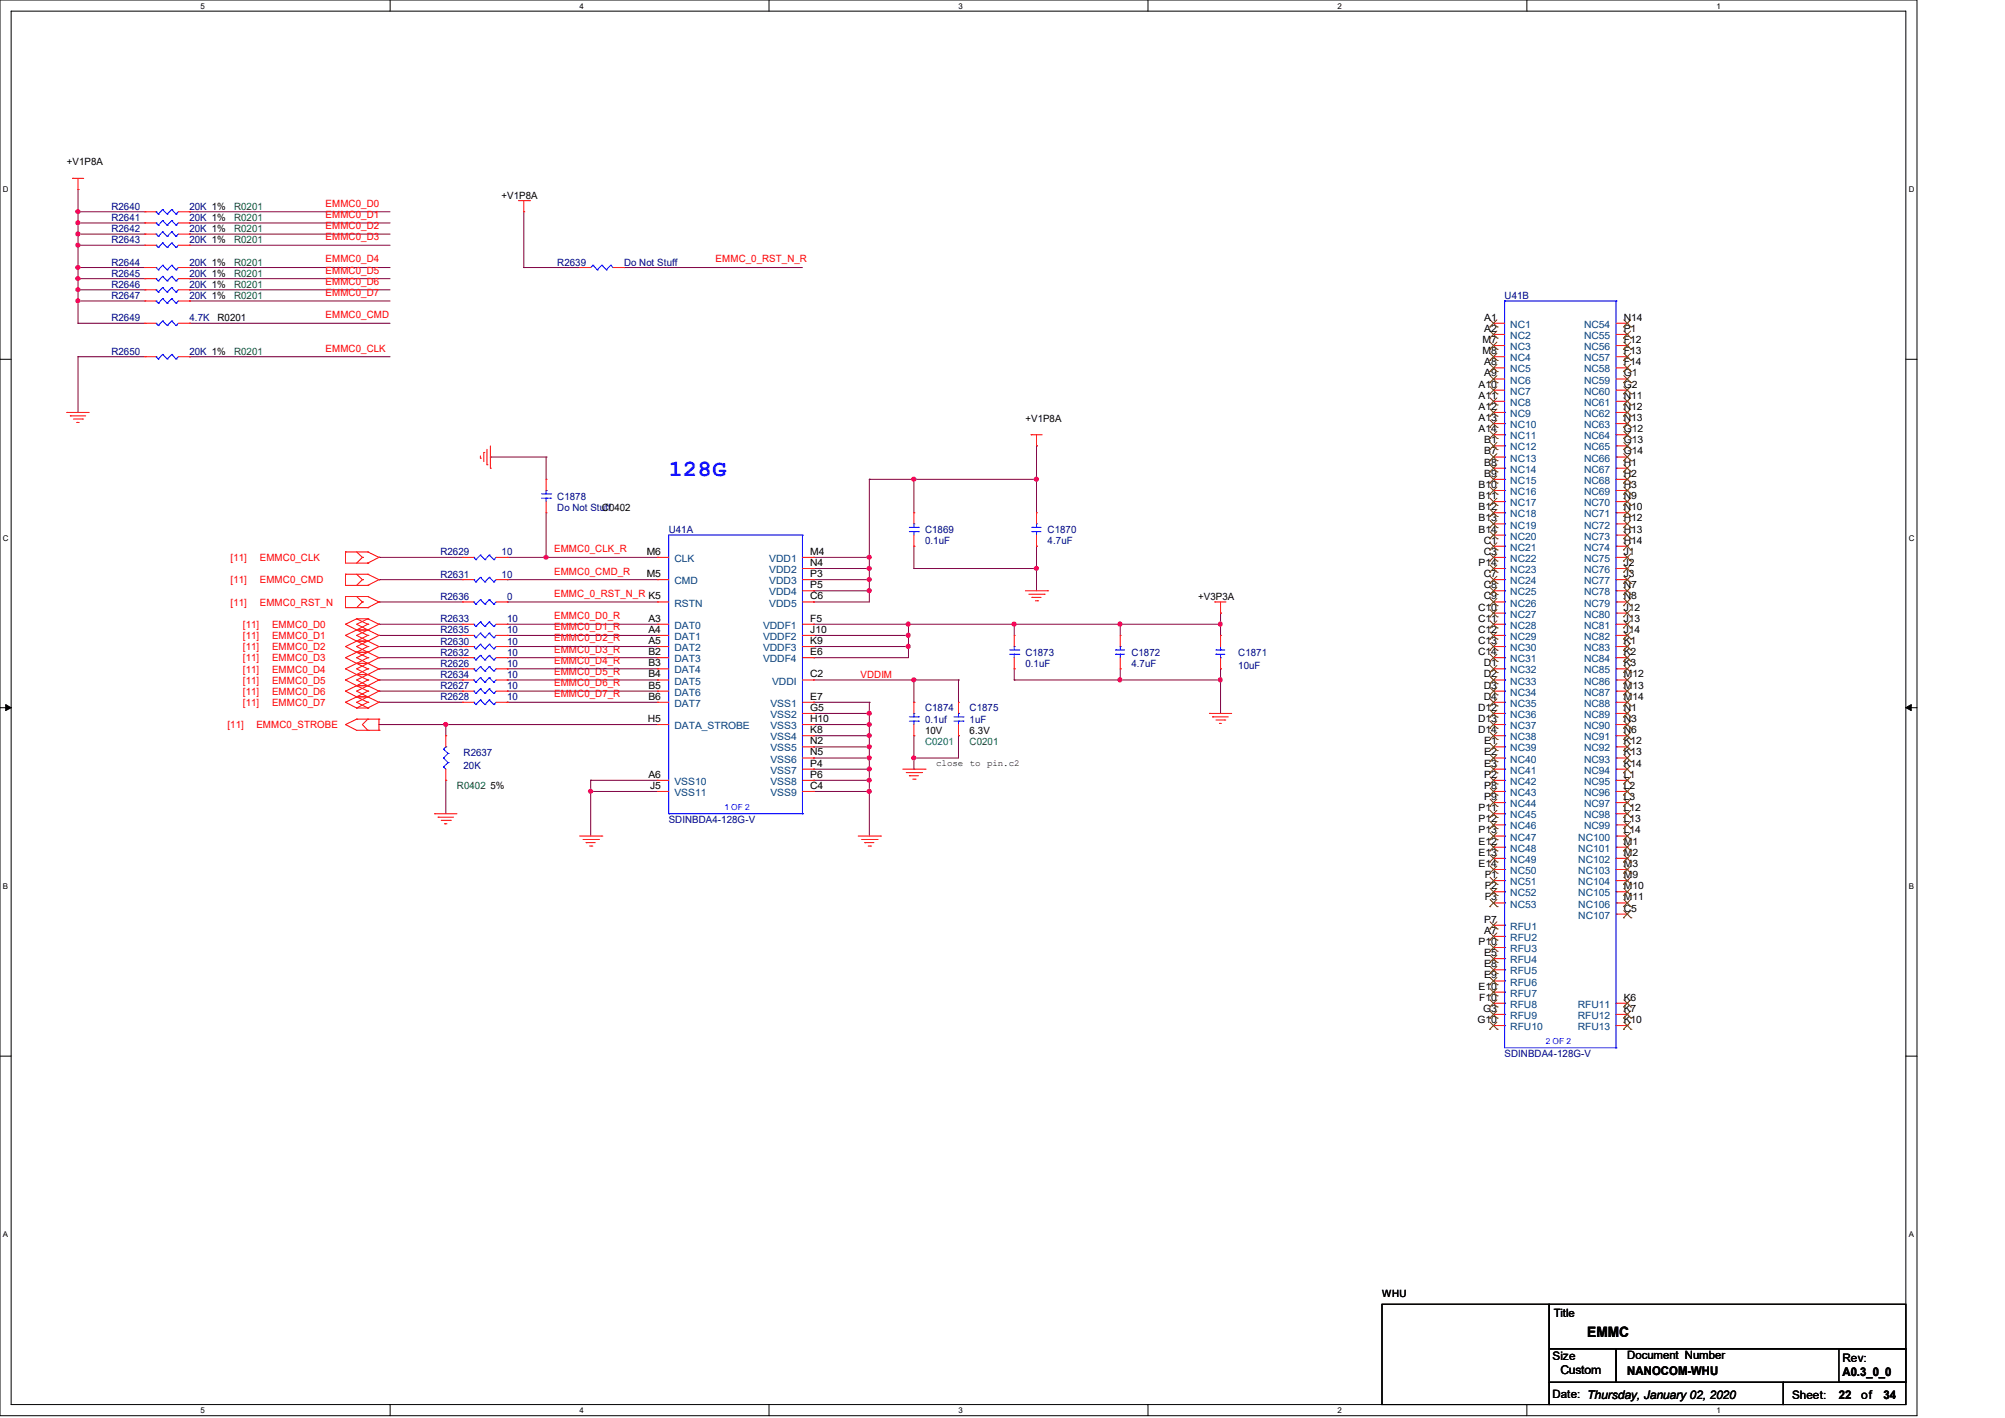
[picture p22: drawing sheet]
<svg xmlns="http://www.w3.org/2000/svg" width="297mm" height="210mm" viewBox="0 0 297 210" stroke-linecap="round" stroke-linejoin="round" font-family="sans-serif">
<defs><g id="words">
<text font-size="3.4" fill="#00f" x="99.1" y="70.5">128G</text>
<text font-size="2.1" x="235.1" y="197.9">EMMC</text>
<g font-size="1.8">
<text x="231.1" y="203.5">Custom</text>
<text x="241" y="203.6">NANOCOM-WHU</text>
<text x="272.9" y="203.8">A0.3_0_0</text>
<text x="272.4" y="207.2">22</text>
<text x="275.7" y="207.2">of</text>
<text x="279" y="207.2">34</text>
</g>
<g font-size="1.7">
<text x="230.2" y="195">Title</text>
<text x="230" y="201.4">Size</text>
<text x="241" y="201.3">Document Number</text>
<text x="272.9" y="201.7">Rev:</text>
<text x="230" y="207.1">Date: Thursday, January 02, 2020</text>
<text x="265.5" y="207.2">Sheet:</text>
</g>
<g font-size="1.5">
<text x="9.9" y="24.5">+V1P8A</text>
<text x="74.3" y="29.4">+V1P8A</text>
<text x="32.2" y="47.6">R0201</text>
<text x="219.9" y="47.5">A1</text>
<text x="240.5" y="47.5">N14</text>
<text x="219.6" y="52.5">M8</text>
<text x="219.6" y="50.8">M7</text>
<text x="219.9" y="49.1">A2</text>
<text x="240.5" y="52.5">F13</text>
<text x="240.5" y="50.8">F12</text>
<text x="240.5" y="49.1">P1</text>
<text x="219" y="59.1">A11</text>
<text x="219" y="57.4">A10</text>
<text x="219.9" y="55.8">A9</text>
<text x="219.9" y="54.1">A8</text>
<text x="240.5" y="59.1">N11</text>
<text x="240.5" y="57.4">G2</text>
<text x="240.5" y="55.8">G1</text>
<text x="240.5" y="54.1">F14</text>
<text x="151.9" y="62.4">+V1P8A</text>
<text x="219" y="64">A14</text>
<text x="219" y="62.4">A13</text>
<text x="219" y="60.7">A12</text>
<text x="219.9" y="65.7">B1</text>
<text x="240.5" y="65.7">G13</text>
<text x="240.5" y="64">G12</text>
<text x="240.5" y="62.4">N13</text>
<text x="240.5" y="60.7">N12</text>
<text x="219.9" y="70.6">B9</text>
<text x="219.9" y="69">B8</text>
<text x="219.9" y="67.3">B7</text>
<text x="240.5" y="70.6">H2</text>
<text x="240.5" y="69">H1</text>
<text x="240.5" y="67.3">G14</text>
<text x="89.2" y="75.7">C0402</text>
<text x="219" y="77.2">B13</text>
<text x="219" y="75.6">B12</text>
<text x="219" y="73.9">B11</text>
<text x="219" y="72.3">B10</text>
<text x="240.5" y="77.2">H12</text>
<text x="240.5" y="75.6">N10</text>
<text x="240.5" y="73.9">N9</text>
<text x="240.5" y="72.3">H3</text>
<text x="95.8" y="82.2">M6</text>
<text x="120" y="83.8">N4</text>
<text x="120" y="82.2">M4</text>
<text x="219" y="83.8">P14</text>
<text x="219" y="78.9">B14</text>
<text x="219.8" y="82.2">C3</text>
<text x="219.8" y="80.5">C1</text>
<text x="240.5" y="83.8">J2</text>
<text x="240.5" y="82.2">J1</text>
<text x="240.5" y="80.5">H14</text>
<text x="240.5" y="78.9">H13</text>
<text x="95.8" y="85.5">M5</text>
<text x="96.1" y="88.8">K5</text>
<text x="120" y="88.8">C6</text>
<text x="120" y="87.1">P5</text>
<text x="120" y="85.5">P3</text>
<text x="177.5" y="88.9">+V3P3A</text>
<text x="219.8" y="88.8">C9</text>
<text x="219.8" y="87.1">C8</text>
<text x="219.8" y="85.5">C7</text>
<text x="240.5" y="88.8">N8</text>
<text x="240.5" y="87.1">N7</text>
<text x="240.5" y="85.5">J3</text>
<text x="96.1" y="95.4">A5</text>
<text x="96.1" y="93.7">A4</text>
<text x="96.1" y="92.1">A3</text>
<text x="120" y="95.4">K9</text>
<text x="120" y="93.7">J10</text>
<text x="120" y="92.1">F5</text>
<text x="218.9" y="95.4">C13</text>
<text x="218.9" y="93.7">C12</text>
<text x="218.9" y="92.1">C11</text>
<text x="218.9" y="90.4">C10</text>
<text x="240.5" y="95.4">K1</text>
<text x="240.5" y="93.7">J14</text>
<text x="240.5" y="92.1">J13</text>
<text x="240.5" y="90.4">J12</text>
<text x="96.1" y="102">B5</text>
<text x="96.1" y="100.3">B4</text>
<text x="96.1" y="98.7">B3</text>
<text x="96.1" y="97">B2</text>
<text x="120" y="100.3">C2</text>
<text x="120" y="97">E6</text>
<text x="218.9" y="97">C14</text>
<text x="219.8" y="102">D3</text>
<text x="219.8" y="100.3">D2</text>
<text x="219.8" y="98.7">D1</text>
<text x="240.5" y="102">M13</text>
<text x="240.5" y="100.3">M12</text>
<text x="240.5" y="98.7">K3</text>
<text x="240.5" y="97">K2</text>
<text x="96" y="106.9">H5</text>
<text x="96.1" y="103.6">B6</text>
<text x="120" y="106.9">H10</text>
<text x="120" y="105.3">G5</text>
<text x="120" y="103.6">E7</text>
<text x="218.9" y="106.9">D13</text>
<text x="218.9" y="105.3">D12</text>
<text x="219.8" y="103.6">D4</text>
<text x="240.5" y="106.9">N3</text>
<text x="240.5" y="105.3">N1</text>
<text x="240.5" y="103.6">M14</text>
<text x="120" y="113.5">P4</text>
<text x="120" y="111.9">N5</text>
<text x="120" y="110.2">N2</text>
<text x="120" y="108.6">K8</text>
<text x="137" y="108.7">10V</text>
<text x="143.6" y="108.7">6.3V</text>
<text x="218.9" y="108.6">D14</text>
<text x="219.9" y="113.5">E3</text>
<text x="219.9" y="111.9">E2</text>
<text x="219.9" y="110.2">E1</text>
<text x="240.5" y="113.5">K14</text>
<text x="240.5" y="111.9">K13</text>
<text x="240.5" y="110.2">K12</text>
<text x="240.5" y="108.6">N6</text>
<text x="72.6" y="116.9">5%</text>
<text x="96.1" y="115.2">A6</text>
<text x="96.3" y="116.8">J5</text>
<text x="120" y="116.8">C4</text>
<text x="120" y="115.2">P6</text>
<text x="219.9" y="118.5">P9</text>
<text x="219.9" y="116.8">P8</text>
<text x="219.9" y="115.2">P2</text>
<text x="240.5" y="118.5">L3</text>
<text x="240.5" y="116.8">L2</text>
<text x="240.5" y="115.2">L1</text>
<text x="219" y="125.1">E12</text>
<text x="219" y="123.4">P13</text>
<text x="219" y="121.8">P12</text>
<text x="219" y="120.1">P11</text>
<text x="240.5" y="125.1">M1</text>
<text x="240.5" y="123.4">L14</text>
<text x="240.5" y="121.8">L13</text>
<text x="240.5" y="120.1">L12</text>
<text x="219" y="128.4">E14</text>
<text x="219" y="126.7">E13</text>
<text x="220" y="131.7">F2</text>
<text x="220" y="130">F1</text>
<text x="240.5" y="131.7">M10</text>
<text x="240.5" y="130">M9</text>
<text x="240.5" y="128.4">M3</text>
<text x="240.5" y="126.7">M2</text>
<text x="219.9" y="136.7">P7</text>
<text x="220" y="133.4">F3</text>
<text x="240.5" y="135">C5</text>
<text x="240.5" y="133.4">M11</text>
<text x="219" y="140">P10</text>
<text x="219.9" y="143.3">E8</text>
<text x="219.9" y="141.6">E5</text>
<text x="219.9" y="138.3">A7</text>
<text x="219" y="146.6">E10</text>
<text x="219.1" y="148.2">F10</text>
<text x="219.7" y="149.9">G3</text>
<text x="219.9" y="144.9">E9</text>
<text x="240.5" y="149.9">K7</text>
<text x="240.5" y="148.2">K6</text>
<text x="218.9" y="151.5">G10</text>
<text x="240.5" y="151.5">K10</text>
<text x="204.7" y="192.1">WHU</text>
</g>
<g font-size="1.5" fill="#000080">
<text x="16.5" y="32.7">R2641</text>
<text x="16.5" y="31.1">R2640</text>
<text x="16.5" y="34.4">R2642</text>
<text x="28.1" y="32.7">20K 1%</text>
<text x="28.1" y="31.1">20K 1%</text>
<text x="28.1" y="34.4">20K 1%</text>
<text x="16.5" y="36">R2643</text>
<text x="16.5" y="39.3">R2644</text>
<text x="16.5" y="41">R2645</text>
<text x="28.1" y="36">20K 1%</text>
<text x="28.1" y="39.3">20K 1%</text>
<text x="28.1" y="41">20K 1%</text>
<text x="82.6" y="39.3">R2639</text>
<text x="92.5" y="39.3">Do Not Stuff</text>
<text x="16.5" y="42.6">R2646</text>
<text x="16.5" y="47.6">R2649</text>
<text x="16.5" y="44.3">R2647</text>
<text x="28.1" y="42.6">20K 1%</text>
<text x="28.1" y="47.6">4.7K</text>
<text x="28.1" y="44.3">20K 1%</text>
<text x="222.9" y="44.3">U41B</text>
<text x="16.5" y="52.5">R2650</text>
<text x="28.1" y="52.5">20K 1%</text>
<text x="82.6" y="74">C1878</text>
<text x="82.6" y="75.7">Do Not Stuff</text>
<text x="65.2" y="82.3">R2629</text>
<text x="74.3" y="82.3">10</text>
<text x="99.1" y="79">U41A</text>
<text x="137" y="79">C1869</text>
<text x="137" y="80.6">0.1uF</text>
<text x="155.2" y="79">C1870</text>
<text x="155.2" y="80.6">4.7uF</text>
<text x="65.2" y="85.6">R2631</text>
<text x="65.2" y="88.9">R2636</text>
<text x="74.3" y="85.6">10</text>
<text x="75.1" y="88.9">0</text>
<text x="65.2" y="92.2">R2633</text>
<text x="65.2" y="95.5">R2630</text>
<text x="65.2" y="93.8">R2635</text>
<text x="75.1" y="92.2">10</text>
<text x="75.1" y="95.5">10</text>
<text x="75.1" y="93.8">10</text>
<text x="65.2" y="100.4">R2634</text>
<text x="65.2" y="97.1">R2632</text>
<text x="65.2" y="98.8">R2626</text>
<text x="75.1" y="100.4">10</text>
<text x="75.1" y="97.1">10</text>
<text x="75.1" y="98.8">10</text>
<text x="151.9" y="97.1">C1873</text>
<text x="151.9" y="98.8">0.1uF</text>
<text x="167.6" y="97.1">C1872</text>
<text x="167.6" y="98.8">4.7uF</text>
<text x="183.4" y="97.1">C1871</text>
<text x="183.4" y="99.1">10uF</text>
<text x="65.2" y="102.1">R2627</text>
<text x="65.2" y="103.7">R2628</text>
<text x="75.1" y="102.1">10</text>
<text x="75.1" y="103.7">10</text>
<text x="137" y="105.4">C1874</text>
<text x="137" y="107">0.1uf</text>
<text x="143.6" y="105.4">C1875</text>
<text x="143.6" y="107">1uF</text>
<text x="68.7" y="112">R2637</text>
<text x="68.7" y="114">20K</text>
<text x="99.1" y="121.9">SDINBDA4-128G-V</text>
<text x="222.9" y="156.6">SDINBDA4-128G-V</text>
</g>
<g font-size="1.5" fill="#008000">
<text x="34.7" y="32.7">R0201</text>
<text x="34.7" y="31.1">R0201</text>
<text x="34.7" y="34.4">R0201</text>
<text x="34.7" y="36">R0201</text>
<text x="34.7" y="39.3">R0201</text>
<text x="34.7" y="41">R0201</text>
<text x="34.7" y="42.6">R0201</text>
<text x="34.7" y="44.3">R0201</text>
<text x="34.7" y="52.5">R0201</text>
<text x="143.6" y="110.3">C0201</text>
<text x="67.7" y="116.9">R0402</text>
</g>
<g font-size="1.5" fill="#f00">
<text x="48.2" y="30.6">EMMC0_D0</text>
<text x="48.2" y="32.3">EMMC0_D1</text>
<text x="48.2" y="33.9">EMMC0_D2</text>
<text x="48.2" y="35.6">EMMC0_D3</text>
<text x="48.2" y="38.9">EMMC0_D4</text>
<text x="48.2" y="40.5">EMMC0_D5</text>
<text x="106" y="38.9">EMMC_0_RST_N_R</text>
<text x="48.2" y="42.2">EMMC0_D6</text>
<text x="48.2" y="43.8">EMMC0_D7</text>
<text x="48.2" y="47.1">EMMC0_CMD</text>
<text x="48.2" y="52.1">EMMC0_CLK</text>
<text x="34.2" y="83.1">[11]</text>
<text x="38.5" y="83.1">EMMC0_CLK</text>
<text x="82.1" y="81.8">EMMC0_CLK_R</text>
<text x="34.2" y="86.4">[11]</text>
<text x="34.2" y="89.7">[11]</text>
<text x="38.5" y="86.4">EMMC0_CMD</text>
<text x="38.5" y="89.7">EMMC0_RST_N</text>
<text x="82.1" y="85.1">EMMC0_CMD_R</text>
<text x="82.1" y="88.4">EMMC_0_RST_N_R</text>
<text x="36" y="93">[11]</text>
<text x="36" y="94.7">[11]</text>
<text x="40.3" y="93">EMMC0_D0</text>
<text x="40.3" y="94.7">EMMC0_D1</text>
<text x="82.1" y="91.7">EMMC0_D0_R</text>
<text x="82.1" y="93.3">EMMC0_D1_R</text>
<text x="82.1" y="95">EMMC0_D2_R</text>
<text x="36" y="96.3">[11]</text>
<text x="36" y="98">[11]</text>
<text x="36" y="101.3">[11]</text>
<text x="36" y="99.6">[11]</text>
<text x="40.3" y="96.3">EMMC0_D2</text>
<text x="40.3" y="98">EMMC0_D3</text>
<text x="40.3" y="101.3">EMMC0_D5</text>
<text x="40.3" y="99.6">EMMC0_D4</text>
<text x="82.1" y="99.9">EMMC0_D5_R</text>
<text x="82.1" y="96.6">EMMC0_D3_R</text>
<text x="82.1" y="101.6">EMMC0_D6_R</text>
<text x="82.1" y="98.3">EMMC0_D4_R</text>
<text x="127.5" y="100.4">VDDIM</text>
<text x="33.7" y="107.9">[11]</text>
<text x="36" y="102.9">[11]</text>
<text x="36" y="104.6">[11]</text>
<text x="38" y="107.9">EMMC0_STROBE</text>
<text x="40.3" y="102.9">EMMC0_D6</text>
<text x="40.3" y="104.6">EMMC0_D7</text>
<text x="82.1" y="103.3">EMMC0_D7_R</text>
</g>
<g font-size="1.5" fill="#004080">
<text x="223.7" y="53.5">NC4</text>
<text x="223.7" y="51.9">NC3</text>
<text x="223.7" y="50.2">NC2</text>
<text x="223.7" y="48.6">NC1</text>
<text x="234.7" y="53.5">NC57</text>
<text x="234.7" y="51.9">NC56</text>
<text x="234.7" y="50.2">NC55</text>
<text x="234.7" y="48.6">NC54</text>
<text x="223.7" y="58.5">NC7</text>
<text x="223.7" y="56.8">NC6</text>
<text x="223.7" y="55.2">NC5</text>
<text x="234.7" y="58.5">NC60</text>
<text x="234.7" y="56.8">NC59</text>
<text x="234.7" y="55.2">NC58</text>
<text x="223.7" y="65.1">NC11</text>
<text x="223.7" y="63.4">NC10</text>
<text x="223.7" y="61.8">NC9</text>
<text x="223.7" y="60.1">NC8</text>
<text x="234.7" y="65.1">NC64</text>
<text x="234.7" y="63.4">NC63</text>
<text x="234.7" y="61.8">NC62</text>
<text x="234.7" y="60.1">NC61</text>
<text x="223.7" y="71.7">NC15</text>
<text x="223.7" y="70">NC14</text>
<text x="223.7" y="68.4">NC13</text>
<text x="223.7" y="66.7">NC12</text>
<text x="234.7" y="71.7">NC68</text>
<text x="234.7" y="70">NC67</text>
<text x="234.7" y="68.4">NC66</text>
<text x="234.7" y="66.7">NC65</text>
<text x="223.7" y="76.6">NC18</text>
<text x="223.7" y="75">NC17</text>
<text x="223.7" y="73.3">NC16</text>
<text x="234.7" y="76.6">NC71</text>
<text x="234.7" y="75">NC70</text>
<text x="234.7" y="73.3">NC69</text>
<text x="99.9" y="83.2">CLK</text>
<text x="114" y="83.2">VDD1</text>
<text x="223.7" y="83.2">NC22</text>
<text x="223.7" y="81.6">NC21</text>
<text x="223.7" y="79.9">NC20</text>
<text x="223.7" y="78.3">NC19</text>
<text x="234.7" y="83.2">NC75</text>
<text x="234.7" y="81.6">NC74</text>
<text x="234.7" y="79.9">NC73</text>
<text x="234.7" y="78.3">NC72</text>
<text x="99.9" y="89.8">RSTN</text>
<text x="99.9" y="86.5">CMD</text>
<text x="114" y="89.8">VDD5</text>
<text x="114" y="88.2">VDD4</text>
<text x="114" y="86.5">VDD3</text>
<text x="114" y="84.9">VDD2</text>
<text x="223.7" y="89.8">NC26</text>
<text x="223.7" y="88.2">NC25</text>
<text x="223.7" y="86.5">NC24</text>
<text x="223.7" y="84.9">NC23</text>
<text x="234.7" y="89.8">NC79</text>
<text x="234.7" y="88.2">NC78</text>
<text x="234.7" y="86.5">NC77</text>
<text x="234.7" y="84.9">NC76</text>
<text x="99.9" y="94.8">DAT1</text>
<text x="99.9" y="93.1">DAT0</text>
<text x="113" y="94.8">VDDF2</text>
<text x="113" y="93.1">VDDF1</text>
<text x="223.7" y="94.8">NC29</text>
<text x="223.7" y="93.1">NC28</text>
<text x="223.7" y="91.5">NC27</text>
<text x="234.7" y="94.8">NC82</text>
<text x="234.7" y="93.1">NC81</text>
<text x="234.7" y="91.5">NC80</text>
<text x="99.9" y="101.4">DAT5</text>
<text x="99.9" y="99.7">DAT4</text>
<text x="99.9" y="98.1">DAT3</text>
<text x="99.9" y="96.4">DAT2</text>
<text x="113" y="98.1">VDDF4</text>
<text x="113" y="96.4">VDDF3</text>
<text x="114.4" y="101.4">VDDI</text>
<text x="223.7" y="101.4">NC33</text>
<text x="223.7" y="99.7">NC32</text>
<text x="223.7" y="98.1">NC31</text>
<text x="223.7" y="96.4">NC30</text>
<text x="234.7" y="101.4">NC86</text>
<text x="234.7" y="99.7">NC85</text>
<text x="234.7" y="98.1">NC84</text>
<text x="234.7" y="96.4">NC83</text>
<text x="99.9" y="108">DATA_STROBE</text>
<text x="99.9" y="104.7">DAT7</text>
<text x="99.9" y="103">DAT6</text>
<text x="114.1" y="108">VSS3</text>
<text x="114.1" y="106.3">VSS2</text>
<text x="114.1" y="104.7">VSS1</text>
<text x="223.7" y="108">NC37</text>
<text x="223.7" y="106.3">NC36</text>
<text x="223.7" y="104.7">NC35</text>
<text x="223.7" y="103">NC34</text>
<text x="234.7" y="108">NC90</text>
<text x="234.7" y="106.3">NC89</text>
<text x="234.7" y="104.7">NC88</text>
<text x="234.7" y="103">NC87</text>
<text x="114.1" y="112.9">VSS6</text>
<text x="114.1" y="111.3">VSS5</text>
<text x="114.1" y="109.6">VSS4</text>
<text x="223.7" y="112.9">NC40</text>
<text x="223.7" y="111.3">NC39</text>
<text x="223.7" y="109.6">NC38</text>
<text x="234.7" y="112.9">NC93</text>
<text x="234.7" y="111.3">NC92</text>
<text x="234.7" y="109.6">NC91</text>
<text x="99.9" y="117.9">VSS11</text>
<text x="99.9" y="116.2">VSS10</text>
<text x="114.1" y="117.9">VSS9</text>
<text x="114.1" y="116.2">VSS8</text>
<text x="114.1" y="114.6">VSS7</text>
<text x="223.7" y="119.6">NC44</text>
<text x="223.7" y="117.9">NC43</text>
<text x="223.7" y="116.2">NC42</text>
<text x="223.7" y="114.6">NC41</text>
<text x="234.7" y="119.6">NC97</text>
<text x="234.7" y="117.9">NC96</text>
<text x="234.7" y="116.2">NC95</text>
<text x="234.7" y="114.6">NC94</text>
<text x="223.7" y="124.5">NC47</text>
<text x="223.7" y="122.9">NC46</text>
<text x="223.7" y="121.2">NC45</text>
<text x="233.8" y="124.5">NC100</text>
<text x="234.7" y="122.9">NC99</text>
<text x="234.7" y="121.2">NC98</text>
<text x="223.7" y="131.1">NC51</text>
<text x="223.7" y="129.5">NC50</text>
<text x="223.7" y="127.8">NC49</text>
<text x="223.7" y="126.2">NC48</text>
<text x="233.8" y="131.1">NC104</text>
<text x="233.8" y="129.5">NC103</text>
<text x="233.8" y="127.8">NC102</text>
<text x="233.8" y="126.2">NC101</text>
<text x="223.7" y="137.7">RFU1</text>
<text x="223.7" y="134.4">NC53</text>
<text x="223.7" y="132.8">NC52</text>
<text x="233.8" y="136.1">NC107</text>
<text x="233.8" y="134.4">NC106</text>
<text x="233.8" y="132.8">NC105</text>
<text x="223.7" y="142.7">RFU4</text>
<text x="223.7" y="141">RFU3</text>
<text x="223.7" y="139.4">RFU2</text>
<text x="223.7" y="149.3">RFU8</text>
<text x="223.7" y="147.6">RFU7</text>
<text x="223.7" y="146">RFU6</text>
<text x="223.7" y="144.3">RFU5</text>
<text x="233.7" y="149.3">RFU11</text>
<text x="223.7" y="152.6">RFU10</text>
<text x="223.7" y="150.9">RFU9</text>
<text x="233.7" y="152.6">RFU13</text>
<text x="233.7" y="150.9">RFU12</text>
</g>
<text font-size="1.5" fill="#008040" x="137" y="110.3">C0201</text>
<g font-size="1.4">
<text x="138.7" y="113.4">close to</text>
<text x="146.2" y="113.4">pin.c2</text>
</g>
<g font-size="1.2">
<text x="29.7" y="1.3">5</text>
<text x="85.9" y="1.3">4</text>
<text x="142" y="1.3">3</text>
<text x="198.1" y="1.3">2</text>
<text x="254.3" y="1.3">1</text>
<text x=".4" y="28.5">D</text>
<text x="282.7" y="28.5">D</text>
<text x=".4" y="80.1">C</text>
<text x="282.7" y="80.1">C</text>
<text x=".4" y="131.7">B</text>
<text x="282.7" y="131.7">B</text>
<text x=".4" y="183.3">A</text>
<text x="282.7" y="183.3">A</text>
<text x="29.7" y="209.3">5</text>
<text x="85.9" y="209.3">4</text>
<text x="142" y="209.3">3</text>
<text x="198.1" y="209.3">2</text>
<text x="254.3" y="209.3">1</text>
</g>
<g font-size="1.2" fill="#00f">
<text x="107.3" y="120">1 OF 2</text>
<text x="229" y="154.7">2 OF 2</text>
</g>
</g></defs>
<path d="M0 0h284v209.7h-284zM1.7 1.7h280.6v206.3h-280.6z" fill="none" stroke="#000" stroke-width=".15"/>
<g fill="#fff">
<path d="M29.7 .2h.6v1.3h-.6z"/>
<path d="M29.7 208.2h.6v1.3h-.6z"/>
</g>
<path d="M57.8 0v1.7M57.8 208v1.7" fill="none" stroke="#000" stroke-width=".15"/>
<g fill="#fff">
<path d="M85.9 .2h.5v1.3h-.5z"/>
<path d="M85.9 208.2h.5v1.3h-.5z"/>
</g>
<path d="M113.9 0v1.7M113.9 208v1.7" fill="none" stroke="#000" stroke-width=".15"/>
<g fill="#fff">
<path d="M142 .2h.6v1.3h-.6z"/>
<path d="M142 208.2h.6v1.3h-.6z"/>
</g>
<path d="M170.1 0v1.7M170.1 208v1.7" fill="none" stroke="#000" stroke-width=".15"/>
<g fill="#fff">
<path d="M198.1 .2h.6v1.3h-.6z"/>
<path d="M198.1 208.2h.6v1.3h-.6z"/>
</g>
<path d="M226.2 0v1.7M226.2 208v1.7" fill="none" stroke="#000" stroke-width=".15"/>
<g fill="#fff">
<path d="M254.3 .2h.5v1.3h-.5z"/>
<path d="M254.3 208.2h.5v1.3h-.5z"/>
<path d="M.4 27.4h.8v1.3h-.8z"/>
<path d="M282.7 27.4h.8v1.3h-.8z"/>
<path d="M.4 79h.8v1.3h-.8z"/>
<path d="M282.7 79h.8v1.3h-.8z"/>
</g>
<path d="M0 53.2h1.7M282.3 53.2h1.7" fill="none" stroke="#000" stroke-width=".15"/>
<g fill="#fff">
<path d="M.4 130.6h.7v1.3h-.7z"/>
<path d="M282.7 130.6h.8v1.3h-.8z"/>
</g>
<path d="M0 104.8h1.7M282.3 104.8h1.7" fill="none" stroke="#000" stroke-width=".15"/>
<path d="M.8 104.4l.9 .4-.9 .4zM282.3 104.8l.8-.4v.8z" fill="#000" stroke="#000" stroke-width=".15"/>
<g fill="#fff">
<path d="M.4 182.2h.7v1.3h-.7z"/>
<path d="M282.7 182.2h.8v1.3h-.8z"/>
</g>
<path d="M0 156.4h1.7M282.3 156.4h1.7M204.7 193.2h24.8v14.8h-24.8zM229.5 199.8h9.9v4.9h-9.9zM229.5 193.2h52.8v6.6h-52.8zM239.4 199.8h42.9v4.9h-42.9zM272.4 199.8h9.9v4.9h-9.9zM229.5 204.7h34.7v3.3h-34.7zM264.2 204.7h18.1v3.3h-18.1z" fill="none" stroke="#000" stroke-width=".15"/>
<g fill="none" stroke="#800040" stroke-width=".15">
<path d="M11.6 28.1h.1M11.6 31.4h.1M11.6 33h.1M11.6 34.7h.1M11.6 36.3h.1M11.6 39.6h.1M11.6 39.6h9.9M11.6 28.1v19.8M11.6 31.4h9.9M11.6 33h9.9M11.6 34.7h9.9M11.6 36.3h9.9"/>
<path d="M28.1 31.4h.1M28.1 33h.1M28.1 34.7h.1M28.1 36.3h.1M28.1 39.6h.1M28.1 39.6h29.7M28.1 31.4h29.7M28.1 33h29.7M28.1 34.7h29.7M28.1 36.3h29.7M77.6 39.6h.1M77.6 39.6h8.3"/>
<path d="M77.6 31.4v8.2M92.5 39.6h.1M92.5 39.6h26.4M11.6 41.3h.1M11.6 42.9h.1M11.6 44.6h.1M11.6 47.9h.1M11.6 52.8h.1M11.6 52.8v8.3M11.6 41.3h9.9M11.6 42.9h9.9M11.6 44.6h9.9"/>
<path d="M11.6 47.9h9.9M11.6 52.8h9.9M28.1 41.3h.1M28.1 42.9h.1M28.1 44.6h.1M28.1 47.9h.1M28.1 52.8h.1M28.1 41.3h29.7M28.1 42.9h29.7M28.1 44.6h29.7M28.1 47.9h29.7M28.1 52.8h29.7"/>
<path d="M11.6 61.1h.1M72.6 67.7h.1M72.6 67.7h8.3M80.9 67.7h.1M80.9 67.7v3.3M80.9 75.9v6.6M128.8 71h.1M128.8 71v18.2h-8.3M128.8 71h24.7M135.4 71h.1M135.4 71v4.9M153.5 66h.1"/>
<path d="M153.5 71h.1M153.5 66v9.9M56.1 95.8h.1M56.1 97.4h.1M56.1 92.5h.1M56.1 99.1h.1M56.1 85.9h.1M56.1 82.5h.1M56.1 94.1h.1M56.1 89.2h.1M56.1 95.8h12.4M56.1 97.4h12.4"/>
<path d="M56.1 92.5h12.4M56.1 99.1h12.4M56.1 94.1h12.4M56.1 85.9h12.4M56.1 82.5h12.4M56.1 89.2h12.4M75.1 92.5h.1M75.1 94.1h.1M75.1 97.4h.1M75.1 95.8h.1M75.1 99.1h.1M75.1 85.9h.1"/>
<path d="M75.1 89.2h.1M75.1 95.8h22.3M75.1 97.4h22.3M75.1 92.5h22.3M75.1 99.1h22.3M75.1 94.1h22.3M75.1 85.9h22.3M75.1 82.5h22.3M75.1 89.2h22.3M80.9 82.5h.1M97.4 82.5h.1M120.5 82.5h.1"/>
<path d="M120.5 89.2h.1M120.5 84.2h.1M120.5 85.9h.1M120.5 87.5h.1M120.5 94.1h.1M120.5 95.8h.1M120.5 97.4h.1M120.5 92.5h.1M120.5 95.8h14.1M120.5 92.5h60.3M120.5 94.1h14.1M120.5 85.9h8.3"/>
<path d="M120.5 82.5h8.3M120.5 84.2h8.3M120.5 87.5h8.3M128.8 82.5h.1M128.8 84.2h.1M128.8 85.9h.1M128.8 87.5h.1M134.6 92.5h.1M134.6 95.8h.1M134.6 94.1h.1M134.6 92.5v4.9h-14.1M135.4 80.9h.1"/>
<path d="M135.4 84.2h.1M135.4 84.2h18.1M135.4 80.9v3.3M150.2 92.5h.1M150.2 99.1h.1M150.2 92.5v1.6M150.2 99.1v1.6M153.5 84.2h.1M153.5 80.9h.1M153.5 80.9v6.6M165.9 92.5h.1M165.9 99.1h.1"/>
<path d="M165.9 92.5v1.6M165.9 99.1v1.6M180.8 92.5h.1M180.8 99.1h.1M180.8 90.8h.1M180.8 90.8v3.3M180.8 99.1v6.6M56.1 104h.1M56.1 100.7h.1M56.1 102.4h.1M56.1 107.3h.1M56.1 104h12.4"/>
<path d="M56.1 100.7h12.4M56.1 102.4h12.4M56.1 107.3h41.3M66 107.3h.1M66 115.6h.1M66 107.3v1.7M66 115.6v4.9M75.1 100.7h.1M75.1 102.4h.1M75.1 104h.1M75.1 104h22.3M75.1 100.7h22.3"/>
<path d="M75.1 102.4h22.3M87.5 115.6h.1M87.5 117.2h.1M87.5 115.6h9.9M87.5 115.6v8.2M87.5 117.2h9.9M120.5 104h.1M120.5 105.7h.1M120.5 107.3h.1M120.5 109h.1M120.5 110.6h.1M120.5 112.3h.1"/>
<path d="M120.5 113.9h.1M120.5 115.6h.1M120.5 117.2h.1M120.5 104h8.3M120.5 100.7h21.5M120.5 107.3h8.3M120.5 115.6h8.3M120.5 117.2h8.3M120.5 105.7h8.3M120.5 109h8.3M120.5 110.6h8.3M120.5 112.3h8.3"/>
<path d="M120.5 113.9h8.3M128.8 104h.1M128.8 105.7h.1M128.8 107.3h.1M128.8 109h.1M128.8 110.6h.1M128.8 112.3h.1M128.8 113.9h.1M128.8 115.6h.1M128.8 117.2h.1M128.8 104v19.8M135.4 100.7h.1"/>
<path d="M135.4 104h.1M135.4 109h.1M135.4 112.3h.1M135.4 113.9h.1M135.4 100.7v3.3M135.4 109v4.9M142 109h.1M142 100.7h.1M142 109v3.3h-6.6M142 100.7v3.3M150.2 100.7h.1M150.2 100.7h30.6"/>
<path d="M165.9 100.7h.1M180.8 100.7h.1"/>
</g>
<g fill="#f0f" stroke="#f0f" stroke-width=".15">
<circle cx="66" cy="107.3" r=".31"/>
<circle cx="87.5" cy="117.2" r=".31"/>
<circle cx="128.8" cy="84.2" r=".31"/>
<circle cx="128.8" cy="85.8" r=".31"/>
<circle cx="128.8" cy="87.5" r=".31"/>
<circle cx="128.8" cy="82.5" r=".31"/>
<circle cx="153.5" cy="84.2" r=".31"/>
<circle cx="153.5" cy="71" r=".31"/>
<circle cx="135.4" cy="71" r=".31"/>
<circle cx="150.2" cy="92.4" r=".31"/>
<circle cx="134.5" cy="92.4" r=".31"/>
<circle cx="180.8" cy="100.7" r=".31"/>
<circle cx="165.9" cy="100.7" r=".31"/>
<circle cx="180.8" cy="92.4" r=".31"/>
<circle cx="165.9" cy="92.4" r=".31"/>
<circle cx="134.5" cy="94.1" r=".31"/>
<circle cx="134.5" cy="95.7" r=".31"/>
<circle cx="135.4" cy="100.7" r=".31"/>
<circle cx="128.8" cy="107.3" r=".31"/>
<circle cx="128.8" cy="105.6" r=".31"/>
<circle cx="128.8" cy="108.9" r=".31"/>
<circle cx="128.8" cy="110.6" r=".31"/>
<circle cx="128.8" cy="112.2" r=".31"/>
<circle cx="128.8" cy="113.9" r=".31"/>
<circle cx="128.8" cy="115.5" r=".31"/>
<circle cx="128.8" cy="117.2" r=".31"/>
<circle cx="11.5" cy="31.3" r=".31"/>
<circle cx="11.5" cy="33" r=".31"/>
<circle cx="11.5" cy="34.6" r=".31"/>
<circle cx="11.5" cy="36.3" r=".31"/>
<circle cx="11.5" cy="41.3" r=".31"/>
<circle cx="11.5" cy="39.6" r=".31"/>
<circle cx="11.5" cy="42.9" r=".31"/>
<circle cx="11.5" cy="44.6" r=".31"/>
<circle cx="135.4" cy="112.2" r=".31"/>
<circle cx="80.9" cy="82.5" r=".31"/>
</g>
<g fill="none" stroke="#f00" stroke-width=".15">
<path d="M10.8 26.4h.1M10.8 26.4h1.6M11.6 28.1h.1M11.6 26.4v1.7M21.5 33h.1M21.5 31.4h.1M21.5 34.7h.1M21.5 36.3h.1M21.5 39.6h.1M21.5 33h1.6M21.5 31.4h1.6M21.5 34.7h1.6"/>
<path d="M21.5 36.3h1.6M21.5 39.6h1.6M26.4 33h1.7M26.4 31.4h1.7M26.4 34.7h1.7M26.4 36.3h1.7M26.4 39.6h1.7M28.1 33h.1M28.1 31.4h.1M28.1 34.7h.1M28.1 36.3h.1M28.1 39.6h.1"/>
<path d="M76.8 29.7h1.6M77.6 31.4h.1M77.6 29.7v1.7M78.4 29.7h.1M85.9 39.6h.1M85.9 39.6h1.6M90.8 39.6h1.7M92.5 39.6h.1M21.5 52.8h.1M21.5 41.3h.1M21.5 42.9h.1M21.5 47.9h.1"/>
<path d="M21.5 44.6h.1M21.5 52.8h1.6M21.5 41.3h1.6M21.5 42.9h1.6M21.5 47.9h1.6M21.5 44.6h1.6M26.4 52.8h1.7M26.4 41.3h1.7M26.4 42.9h1.7M26.4 47.9h1.7M26.4 44.6h1.7M28.1 52.8h.1"/>
<path d="M28.1 41.3h.1M28.1 42.9h.1M28.1 47.9h.1M28.1 44.6h.1M221.2 59.4h.1M221.2 57.8h.1M221.2 56.1h.1M221.2 54.5h.1M221.2 52.8h.1M221.2 51.2h.1M221.2 49.5h.1M221.2 47.9h.1"/>
<path d="M221.2 52.8h1.7M221.2 47.9h1.7M221.2 59.4h1.7M221.2 57.8h1.7M221.2 56.1h1.7M221.2 54.5h1.7M221.2 51.2h1.7M221.2 49.5h1.7M239.4 52.8h1.6M239.4 47.9h1.6M239.4 59.4h1.6M239.4 57.8h1.6"/>
<path d="M239.4 56.1h1.6M239.4 54.5h1.6M239.4 51.2h1.6M239.4 49.5h1.6M241 59.4h.1M241 57.8h.1M241 56.1h.1M241 54.5h.1M241 52.8h.1M241 51.2h.1M241 49.5h.1M241 47.9h.1"/>
<path d="M9.9 61.1h.1M9.9 61.1h3.3M10.4 61.6h.1M10.4 61.6h2.3M10.9 62.1h1.3M11.4 62.6h.1M11.4 62.6h.3M12.2 62.1h.1M71.2 67.9h.1M71.2 67.5v.4M71.7 67h.1M71.7 67v1.4"/>
<path d="M72.1 68.8h.1M72.1 66.5v2.3M72.6 69.3h.1M72.6 66v3.3M80.9 75.9h.1M80.9 71h.1M80.9 71v1.6M80.9 74.3v1.6M135.4 75.9h.1M135.4 75.9v1.7M135.4 79.2v1.7M152.7 64.4h.1"/>
<path d="M152.7 64.4h1.7M153.5 66h.1M153.5 75.9h.1M153.5 64.4v1.6M153.5 75.9v1.7M153.5 79.2v1.7M221.2 79.2h.1M221.2 77.6h.1M221.2 75.9h.1M221.2 74.3h.1M221.2 72.6h.1M221.2 71h.1"/>
<path d="M221.2 69.3h.1M221.2 67.7h.1M221.2 66h.1M221.2 64.4h.1M221.2 62.7h.1M221.2 61.1h.1M221.2 64.4h1.7M221.2 61.1h1.7M221.2 79.2h1.7M221.2 77.6h1.7M221.2 75.9h1.7M221.2 74.3h1.7"/>
<path d="M221.2 72.6h1.7M221.2 71h1.7M221.2 69.3h1.7M221.2 67.7h1.7M221.2 66h1.7M221.2 62.7h1.7M239.4 64.4h1.6M239.4 61.1h1.6M239.4 79.2h1.6M239.4 77.6h1.6M239.4 75.9h1.6M239.4 74.3h1.6"/>
<path d="M239.4 72.6h1.6M239.4 71h1.6M239.4 69.3h1.6M239.4 67.7h1.6M239.4 66h1.6M239.4 62.7h1.6M241 79.2h.1M241 77.6h.1M241 75.9h.1M241 74.3h.1M241 72.6h.1M241 71h.1"/>
<path d="M241 69.3h.1M241 67.7h.1M241 66h.1M241 64.4h.1M241 62.7h.1M241 61.1h.1M51.2 92.5h.1M51.2 94.1h.1M51.2 95.8h.1M51.2 97.4h.1M51.2 99.1h.1M51.2 81.7h.1"/>
<path d="M51.2 85h.1M51.2 88.3h.1M51.2 92.5l1.6 .8M51.2 94.1l1.6 .9M51.2 95.8l1.6 .8M51.2 97.4l1.6 .9M51.2 99.1l1.6 .8M51.2 81.7v1.7h3.3M51.2 81.7h3.3M51.2 85v1.7h3.3M51.2 88.3v1.7h3.3M51.2 85h3.3"/>
<path d="M51.2 88.3h3.3M52.8 91.7h.1M52.8 93.3h.1M52.8 95h.1M52.8 96.6h.1M52.8 98.3h.1M52.8 99.9h.1M52.8 91.7h1.7M52.8 91.7l-1.6 .8M52.8 93.3h1.7M52.8 91.7l1.7 .8M52.8 93.3l-1.6 .8"/>
<path d="M52.8 95h1.7M52.8 93.3l1.7 .8M52.8 95l-1.6 .8M52.8 96.6h1.7M52.8 95l1.7 .8M52.8 96.6l-1.6 .8M52.8 98.3h1.7M52.8 96.6l1.7 .8M52.8 99.9h1.7M52.8 99.9l-1.6 .8M52.8 99.9l1.7 .8M52.8 98.3l-1.6 .8"/>
<path d="M52.8 98.3l1.7 .8M52.8 81.7l.9 .8M52.8 85l.9 .9M52.8 88.3l.9 .9M53.7 82.5h.1M53.7 85.9h.1M53.7 89.2h.1M53.7 82.5l-.9 .9M53.7 85.9l-.9 .8M53.7 89.2l-.9 .8M54.5 93.3h.1M54.5 91.7h.1"/>
<path d="M54.5 92.5h.1M54.5 95h.1M54.5 94.1h.1M54.5 96.6h.1M54.5 95.8h.1M54.5 98.3h.1M54.5 97.4h.1M54.5 99.9h.1M54.5 99.1h.1M54.5 83.4h.1M54.5 81.7h.1M54.5 86.7h.1"/>
<path d="M54.5 85h.1M54.5 90h.1M54.5 88.3h.1M54.5 91.7l1.6 .8M54.5 91.7l-1.7 .8 1.7 .8M54.5 92.5l-1.7 .8M54.5 93.3l1.6 .8M54.5 93.3l-1.7 .8 1.7 .9M54.5 94.1l-1.7 .9M54.5 95l1.6 .8M54.5 95l-1.7 .8 1.7 .8M54.5 95.8l-1.7 .8"/>
<path d="M54.5 96.6l1.6 .8M54.5 96.6l-1.7 .8 1.7 .9M54.5 97.4l-1.7 .9M54.5 99.9l1.6 .8M54.5 99.9l-1.7 .8 1.7 .9M54.5 98.3l1.6 .8M54.5 98.3l-1.7 .8 1.7 .8M54.5 99.1l-1.7 .8M54.5 81.7l1.6 .8M54.5 85l1.6 .9M54.5 88.3l1.6 .9M56.1 92.5h.1"/>
<path d="M56.1 94.1h.1M56.1 95.8h.1M56.1 97.4h.1M56.1 99.1h.1M56.1 82.5h.1M56.1 85.9h.1M56.1 89.2h.1M56.1 92.5l-1.6 .8M56.1 94.1l-1.6 .9M56.1 95.8l-1.6 .8M56.1 97.4l-1.6 .9M56.1 99.1l-1.6 .8"/>
<path d="M56.1 82.5l-1.6 .9M56.1 85.9l-1.6 .8M56.1 89.2l-1.6 .8M68.5 92.5h.1M68.5 85.9h.1M68.5 82.5h.1M68.5 89.2h.1M68.5 97.4h.1M68.5 95.8h.1M68.5 99.1h.1M68.5 94.1h.1M68.5 89.2h1.7"/>
<path d="M68.5 92.5h1.7M68.5 85.9h1.7M68.5 82.5h1.7M68.5 99.1h1.7M68.5 97.4h1.7M68.5 95.8h1.7M68.5 94.1h1.7M73.5 89.2h1.6M73.5 92.5h1.6M73.5 85.9h1.6M73.5 82.5h1.6M73.5 99.1h1.6"/>
<path d="M73.5 97.4h1.6M73.5 95.8h1.6M73.5 94.1h1.6M75.1 92.5h.1M75.1 85.9h.1M75.1 82.5h.1M75.1 89.2h.1M75.1 97.4h.1M75.1 95.8h.1M75.1 99.1h.1M75.1 94.1h.1M97.4 99.1h.1"/>
<path d="M97.4 97.4h.1M97.4 95.8h.1M97.4 94.1h.1M97.4 92.5h.1M97.4 89.2h.1M97.4 85.9h.1M97.4 82.5h.1M97.4 89.2h1.7M97.4 92.5h1.7M97.4 85.9h1.7M97.4 82.5h1.7M97.4 99.1h1.7"/>
<path d="M97.4 97.4h1.7M97.4 95.8h1.7M97.4 94.1h1.7M118.9 87.5h1.6M118.9 89.2h1.6M118.9 92.5h1.6M118.9 85.9h1.6M118.9 82.5h1.6M118.9 97.4h1.6M118.9 95.8h1.6M118.9 94.1h1.6M118.9 84.2h1.6"/>
<path d="M120.5 97.4h.1M120.5 95.8h.1M120.5 94.1h.1M120.5 92.5h.1M120.5 89.2h.1M120.5 87.5h.1M120.5 85.9h.1M120.5 84.2h.1M120.5 82.5h.1M135.4 80.9h.1M150.2 99.1h.1M150.2 94.1h.1"/>
<path d="M150.2 94.1v1.7M150.2 97.4v1.7M151.9 87.5h3.3M152.4 88h2.3M152.9 88.5h.1M152.9 88.5h1.3M153.4 89h.3M153.5 80.9h.1M153.7 89h.1M154.7 88h.1M155.2 87.5h.1M165.9 99.1h.1"/>
<path d="M165.9 94.1h.1M165.9 94.1v1.7M165.9 97.4v1.7M180 89.2h.1M180 89.2h1.6M180.8 90.8h.1M180.8 94.1h.1M180.8 99.1h.1M180.8 89.2v1.6M180.8 94.1v1.7M180.8 97.4v1.7M221.2 99.1h.1"/>
<path d="M221.2 97.4h.1M221.2 95.8h.1M221.2 94.1h.1M221.2 92.5h.1M221.2 90.8h.1M221.2 89.2h.1M221.2 87.5h.1M221.2 85.9h.1M221.2 84.2h.1M221.2 82.5h.1M221.2 80.9h.1M221.2 87.5h1.7"/>
<path d="M221.2 89.2h1.7M221.2 92.5h1.7M221.2 85.9h1.7M221.2 82.5h1.7M221.2 99.1h1.7M221.2 97.4h1.7M221.2 95.8h1.7M221.2 94.1h1.7M221.2 84.2h1.7M221.2 90.8h1.7M221.2 80.9h1.7M239.4 87.5h1.6"/>
<path d="M239.4 89.2h1.6M239.4 92.5h1.6M239.4 85.9h1.6M239.4 82.5h1.6M239.4 99.1h1.6M239.4 97.4h1.6M239.4 95.8h1.6M239.4 94.1h1.6M239.4 84.2h1.6M239.4 90.8h1.6M239.4 80.9h1.6M241 99.1h.1"/>
<path d="M241 97.4h.1M241 95.8h.1M241 94.1h.1M241 92.5h.1M241 90.8h.1M241 89.2h.1M241 87.5h.1M241 85.9h.1M241 84.2h.1M241 82.5h.1M241 80.9h.1M51.2 100.7h.1"/>
<path d="M51.2 102.4h.1M51.2 104h.1M51.2 107.3h.1M51.2 100.7l1.6 .9M51.2 102.4l1.6 .8M51.2 104l1.6 .9M51.2 107.3l1.6 .9h3.3M52.8 101.6h.1M52.8 103.2h.1M52.8 104.9h.1M52.8 106.5h.1M52.8 101.6h1.7"/>
<path d="M52.8 101.6l-1.6 .8M52.8 103.2h1.7M52.8 101.6l1.7 .8M52.8 103.2l-1.6 .8M52.8 104.9h1.7M52.8 103.2l1.7 .8M52.8 106.5l-1.6 .8M52.8 106.5h3.3M54.5 101.6h.1M54.5 100.7h.1M54.5 103.2h.1M54.5 102.4h.1"/>
<path d="M54.5 104.9h.1M54.5 104h.1M54.5 108.2h.1M54.5 106.5h.1M54.5 100.7l-1.7 .9M54.5 101.6l1.6 .8M54.5 101.6l-1.7 .8 1.7 .8M54.5 102.4l-1.7 .8M54.5 103.2l1.6 .8M54.5 103.2l-1.7 .8 1.7 .9M54.5 104l-1.7 .9M54.5 106.5l-.8 .8 .8 .9"/>
<path d="M56.1 100.7h.1M56.1 102.4h.1M56.1 104h.1M56.1 108.2h.1M56.1 106.5h.1M56.1 100.7l-1.6 .9M56.1 102.4l-1.6 .8M56.1 104l-1.6 .9M56.1 106.5v1.7M66 115.6h.1M66 109h.1M66 109v1.6"/>
<path d="M66 113.9v1.7M68.5 102.4h.1M68.5 100.7h.1M68.5 104h.1M68.5 104h1.7M68.5 102.4h1.7M68.5 100.7h1.7M73.5 104h1.6M73.5 102.4h1.6M73.5 100.7h1.6M75.1 102.4h.1M75.1 100.7h.1"/>
<path d="M75.1 104h.1M97.4 117.2h.1M97.4 115.6h.1M97.4 107.3h.1M97.4 104h.1M97.4 102.4h.1M97.4 100.7h.1M97.4 117.2h1.7M97.4 115.6h1.7M97.4 107.3h1.7M97.4 104h1.7M97.4 102.4h1.7"/>
<path d="M97.4 100.7h1.7M118.9 105.7h1.6M118.9 113.9h1.6M118.9 117.2h1.6M118.9 115.6h1.6M118.9 107.3h1.6M118.9 104h1.6M118.9 100.7h1.6M118.9 112.3h1.6M118.9 110.6h1.6M118.9 109h1.6M120.5 117.2h.1"/>
<path d="M120.5 115.6h.1M120.5 113.9h.1M120.5 112.3h.1M120.5 110.6h.1M120.5 109h.1M120.5 107.3h.1M120.5 105.7h.1M120.5 104h.1M120.5 100.7h.1M133.7 113.9h3.3M134.2 114.4h2.3M134.7 114.9h.1"/>
<path d="M134.7 114.9h1.4M135.2 115.4h.4M135.4 109h.1M135.4 104h.1M135.4 104v1.7M135.4 107.3v1.7M135.6 115.4h.1M136.5 114.4h.1M137 113.9h.1M142 109h.1M142 104h.1M142 104v1.7"/>
<path d="M142 107.3v1.7M179.2 105.7h.1M179.2 105.7h3.3M179.6 106.2h.1M179.6 106.2h2.3M180.1 106.6h1.3M180.6 107.1h.1M180.6 107.1h.3M181.4 106.6h.1M221.2 118.9h.1M221.2 117.2h.1M221.2 115.6h.1"/>
<path d="M221.2 113.9h.1M221.2 112.3h.1M221.2 110.6h.1M221.2 109h.1M221.2 107.3h.1M221.2 105.7h.1M221.2 104h.1M221.2 102.4h.1M221.2 100.7h.1M221.2 105.7h1.7M221.2 113.9h1.7M221.2 117.2h1.7"/>
<path d="M221.2 115.6h1.7M221.2 107.3h1.7M221.2 104h1.7M221.2 102.4h1.7M221.2 100.7h1.7M221.2 112.3h1.7M221.2 110.6h1.7M221.2 109h1.7M221.2 118.9h1.7M239.4 105.7h1.6M239.4 113.9h1.6M239.4 117.2h1.6"/>
<path d="M239.4 115.6h1.6M239.4 107.3h1.6M239.4 104h1.6M239.4 102.4h1.6M239.4 100.7h1.6M239.4 112.3h1.6M239.4 110.6h1.6M239.4 109h1.6M239.4 118.9h1.6M241 118.9h.1M241 117.2h.1M241 115.6h.1"/>
<path d="M241 113.9h.1M241 112.3h.1M241 110.6h.1M241 109h.1M241 107.3h.1M241 105.7h.1M241 104h.1M241 102.4h.1M241 100.7h.1M64.4 120.5h.1M64.4 120.5h3.3M64.9 121h.1"/>
<path d="M64.9 121h2.3M65.4 121.5h1.3M65.9 122h.1M65.9 122h.3M66.7 121.5h.1M85.9 123.8h3.3M86.4 124.3h2.2M86.8 124.8h.1M86.8 124.8h1.4M87.3 125.3h.4M87.7 125.3h.1M88.6 124.3h.1"/>
<path d="M89.2 123.8h.1M127.1 123.8h3.3M127.6 124.3h2.3M128.1 124.8h.1M128.1 124.8h1.4M128.6 125.3h.3M128.9 125.3h.1M129.9 124.3h.1M130.4 123.8h.1M221.2 138.7h.1M221.2 137h.1M221.2 133.7h.1"/>
<path d="M221.2 132.1h.1M221.2 130.4h.1M221.2 128.8h.1M221.2 127.1h.1M221.2 125.5h.1M221.2 123.8h.1M221.2 122.2h.1M221.2 120.5h.1M221.2 120.5h1.7M221.2 123.8h1.7M221.2 138.7h1.7M221.2 137h1.7"/>
<path d="M221.2 133.7h1.7M221.2 132.1h1.7M221.2 130.4h1.7M221.2 128.8h1.7M221.2 127.1h1.7M221.2 125.5h1.7M221.2 122.2h1.7M239.4 120.5h1.6M239.4 123.8h1.6M239.4 133.7h1.6M239.4 132.1h1.6M239.4 130.4h1.6"/>
<path d="M239.4 128.8h1.6M239.4 127.1h1.6M239.4 125.5h1.6M239.4 122.2h1.6M239.4 135.4h1.6M241 135.4h.1M241 133.7h.1M241 132.1h.1M241 130.4h.1M241 128.8h.1M241 127.1h.1M241 125.5h.1"/>
<path d="M241 123.8h.1M241 122.2h.1M241 120.5h.1M221.2 151.9h.1M221.2 150.2h.1M221.2 148.6h.1M221.2 146.9h.1M221.2 145.3h.1M221.2 143.6h.1M221.2 142h.1M221.2 140.3h.1M221.2 151.9h1.7"/>
<path d="M221.2 150.2h1.7M221.2 148.6h1.7M221.2 146.9h1.7M221.2 145.3h1.7M221.2 143.6h1.7M221.2 142h1.7M221.2 140.3h1.7M239.4 151.9h1.6M239.4 150.2h1.6M239.4 148.6h1.6M241 151.9h.1M241 150.2h.1"/>
<path d="M241 148.6h.1"/>
</g>
<g fill="none" stroke="#00f" stroke-width=".15">
<path d="M23.1 33h.1M23.1 31.4h.1M23.1 34.7h.1M23.1 36.3h.1M23.1 39.6h.1M23.1 33l.4 .4M23.1 31.4l.4 .3M23.1 34.7l.4 .3M23.1 36.3l.4 .4M23.1 39.6l.4 .4M23.5 33.4h.1M23.5 31.7h.1"/>
<path d="M23.5 35h.1M23.5 36.7h.1M23.5 40h.1M24.1 32.7h.1M24.1 31h.1M24.1 34.3h.1M24.1 36h.1M24.1 39.3h.1M24.1 32.7l-.6 .7M24.1 32.7l.7 .7M24.1 31l-.6 .7M24.1 31l.7 .7"/>
<path d="M24.1 34.3l-.6 .7M24.1 34.3l.7 .7M24.1 36l-.6 .7M24.1 36l.7 .7M24.1 39.3l-.6 .7M24.1 39.3l.7 .7M24.8 33.4h.1M24.8 31.7h.1M24.8 35h.1M24.8 36.7h.1M24.8 40h.1M25.4 32.7h.1"/>
<path d="M25.4 31h.1M25.4 34.3h.1M25.4 36h.1M25.4 39.3h.1M25.4 32.7l.7 .7M25.4 32.7l-.6 .7M25.4 31l.7 .7M25.4 31l-.6 .7M25.4 34.3l.7 .7M25.4 34.3l-.6 .7M25.4 36l.7 .7M25.4 36l-.6 .7"/>
<path d="M25.4 39.3l.7 .7M25.4 39.3l-.6 .7M26.1 33.4h.1M26.1 31.7h.1M26.1 35h.1M26.1 36.7h.1M26.1 40h.1M26.4 33l-.3 .4M26.4 31.4l-.3 .3M26.4 34.7l-.3 .3M26.4 36.3l-.3 .4M26.4 39.6l-.3 .4"/>
<path d="M87.8 39.3h.1M87.8 39.3l-.3 .3M87.8 39.3l.7 .7M88.5 40h.1M89.2 39.3h.1M89.2 39.3l-.7 .7M89.2 39.3l.6 .7M89.8 40h.1M90.5 39.3h.1M90.5 39.3l-.7 .7M90.5 39.3l.3 .3M90.8 39.6h.1"/>
<path d="M23.1 52.8h.1M23.1 41.3h.1M23.1 42.9h.1M23.1 47.9h.1M23.1 44.6h.1M23.1 52.8l.4 .4M23.1 41.3l.4 .3M23.1 42.9l.4 .4M23.1 47.9l.4 .3M23.1 44.6l.4 .3M23.5 53.2h.1M23.5 41.6h.1"/>
<path d="M23.5 43.3h.1M23.5 48.2h.1M23.5 44.9h.1M24.1 52.5h.1M24.1 40.9h.1M24.1 42.6h.1M24.1 47.5h.1M24.1 44.2h.1M24.1 52.5l-.6 .7M24.1 52.5l.7 .7M24.1 40.9l-.6 .7M24.1 40.9l.7 .7"/>
<path d="M24.1 42.6l-.6 .7M24.1 42.6l.7 .7M24.1 47.5l-.6 .7M24.1 47.5l.7 .7M24.1 44.2l-.6 .7M24.1 44.2l.7 .7M24.8 53.2h.1M24.8 41.6h.1M24.8 43.3h.1M24.8 48.2h.1M24.8 44.9h.1M25.4 52.5h.1"/>
<path d="M25.4 40.9h.1M25.4 42.6h.1M25.4 47.5h.1M25.4 44.2h.1M25.4 52.5l.7 .7M25.4 52.5l-.6 .7M25.4 40.9l.7 .7M25.4 40.9l-.6 .7M25.4 42.6l.7 .7M25.4 42.6l-.6 .7M25.4 47.5l.7 .7M25.4 47.5l-.6 .7"/>
<path d="M25.4 44.2l.7 .7M25.4 44.2l-.6 .7M26.1 53.2h.1M26.1 41.6h.1M26.1 43.3h.1M26.1 48.2h.1M26.1 44.9h.1M26.4 52.8l-.3 .4M26.4 41.3l-.3 .3M26.4 42.9l-.3 .4M26.4 47.9l-.3 .3M26.4 44.6l-.3 .3"/>
<path d="M222.9 44.6h.1M222.9 44.6v110.6h16.5M222.9 44.6h16.5M239.4 44.6h.1M239.4 44.6v110.6M80.2 73.2h1.4M80.2 73.8h1.4M80.9 72.6h.1M80.9 73.8h.1M80.9 72.6v.6M80.9 73.8v.5M81.6 73.2h.1"/>
<path d="M81.6 73.8h.1M118.9 79.2h.1M118.9 79.2h-19.8v41.3M118.9 79.2v41.3M134.7 78.1h1.4M134.7 78.7h1.4M135.4 77.6h.1M135.4 78.7h.1M135.4 77.6v.5M135.4 78.7v.5M136.1 78.1h.1M136.1 78.7h.1"/>
<path d="M152.9 78.1h.1M152.9 78.7h.1M152.9 78.1h1.3M152.9 78.7h1.3M153.5 77.6h.1M153.5 78.7h.1M153.5 77.6v.5M153.5 78.7v.5M222.9 79.2h.1M222.9 77.6h.1M222.9 75.9h.1M222.9 74.3h.1"/>
<path d="M222.9 72.6h.1M222.9 71h.1M222.9 69.3h.1M222.9 67.7h.1M222.9 66h.1M222.9 64.4h.1M222.9 62.7h.1M222.9 61.1h.1M239.4 75.9h.1M239.4 74.3h.1M239.4 62.7h.1M239.4 61.1h.1"/>
<path d="M239.4 79.2h.1M239.4 77.6h.1M239.4 72.6h.1M239.4 71h.1M239.4 69.3h.1M239.4 67.7h.1M239.4 66h.1M239.4 64.4h.1M70.2 92.5h.1M70.2 85.9h.1M70.2 82.5h.1M70.2 89.2h.1"/>
<path d="M70.2 97.4h.1M70.2 95.8h.1M70.2 99.1h.1M70.2 94.1h.1M70.2 92.5l.3 .3M70.2 85.9l.3 .3M70.2 82.5l.3 .4M70.2 89.2l.3 .3M70.2 97.4l.3 .3M70.2 95.8l.3 .3M70.2 99.1l.3 .3M70.2 94.1l.3 .3"/>
<path d="M70.5 92.8h.1M70.5 86.2h.1M70.5 82.9h.1M70.5 89.5h.1M70.5 97.7h.1M70.5 96.1h.1M70.5 99.4h.1M70.5 94.4h.1M71.2 92.1h.1M71.2 85.5h.1M71.2 82.2h.1M71.2 88.8h.1"/>
<path d="M71.2 97.1h.1M71.2 95.4h.1M71.2 98.7h.1M71.2 93.8h.1M71.2 92.1l-.7 .7M71.2 92.1l.6 .7M71.2 85.5l-.7 .7M71.2 85.5l.6 .7M71.2 82.2l-.7 .7M71.2 82.2l.6 .7M71.2 88.8l-.7 .7M71.2 88.8l.6 .7"/>
<path d="M71.2 97.1l-.7 .6M71.2 97.1l.6 .6M71.2 95.4l-.7 .7M71.2 95.4l.6 .7M71.2 98.7l-.7 .7M71.2 98.7l.6 .7M71.2 93.8l-.7 .6M71.2 93.8l.6 .6M71.8 92.8h.1M71.8 86.2h.1M71.8 82.9h.1M71.8 89.5h.1"/>
<path d="M71.8 97.7h.1M71.8 96.1h.1M71.8 99.4h.1M71.8 94.4h.1M72.5 92.1h.1M72.5 85.5h.1M72.5 82.2h.1M72.5 88.8h.1M72.5 97.1h.1M72.5 95.4h.1M72.5 98.7h.1M72.5 93.8h.1"/>
<path d="M72.5 92.1l.7 .7M72.5 92.1l-.7 .7M72.5 85.5l.7 .7M72.5 85.5l-.7 .7M72.5 82.2l.7 .7M72.5 82.2l-.7 .7M72.5 88.8l.7 .7M72.5 88.8l-.7 .7M72.5 97.1l.7 .6M72.5 97.1l-.7 .6M72.5 95.4l.7 .7M72.5 95.4l-.7 .7"/>
<path d="M72.5 98.7l.7 .7M72.5 98.7l-.7 .7M72.5 93.8l.7 .6M72.5 93.8l-.7 .6M73.2 92.8h.1M73.2 86.2h.1M73.2 82.9h.1M73.2 89.5h.1M73.2 97.7h.1M73.2 96.1h.1M73.2 99.4h.1M73.2 94.4h.1"/>
<path d="M73.5 92.5l-.3 .3M73.5 85.9l-.3 .3M73.5 82.5l-.3 .4M73.5 89.2l-.3 .3M73.5 97.4l-.3 .3M73.5 95.8l-.3 .3M73.5 99.1l-.3 .3M73.5 94.1l-.3 .3M149.6 96.9h1.3M149.6 96.3h1.3M150.2 95.8h.1M150.2 96.9h.1"/>
<path d="M150.2 95.8v.5M150.2 96.9v.5M150.9 96.3h.1M150.9 96.9h.1M165.3 96.3h.1M165.3 96.9h.1M165.3 96.9h1.3M165.3 96.3h1.3M165.9 95.8h.1M165.9 96.9h.1M165.9 95.8v.5M165.9 96.9v.5"/>
<path d="M180.1 96.9h.1M180.1 96.3h.1M180.1 96.9h1.3M180.1 96.3h1.3M180.8 97.4h.1M180.8 96.3h.1M180.8 95.8v.5M180.8 96.9v.5M222.9 84.2h.1M222.9 99.1h.1M222.9 97.4h.1M222.9 95.8h.1"/>
<path d="M222.9 94.1h.1M222.9 92.5h.1M222.9 90.8h.1M222.9 89.2h.1M222.9 87.5h.1M222.9 85.9h.1M222.9 82.5h.1M222.9 80.9h.1M239.4 89.2h.1M239.4 87.5h.1M239.4 99.1h.1M239.4 97.4h.1"/>
<path d="M239.4 95.8h.1M239.4 94.1h.1M239.4 92.5h.1M239.4 90.8h.1M239.4 85.9h.1M239.4 84.2h.1M239.4 82.5h.1M239.4 80.9h.1M65.7 111h.1M65.7 113.6h.1M65.7 112.3h.1M65.7 111l.7 .6"/>
<path d="M65.7 113.6l.3 .3M65.7 112.3l.7 .6M66 110.6h.1M66 110.6l-.3 .4M66.4 112.9h.1M66.4 111.6h.1M66.4 112.9l-.7 .7M66.4 111.6l-.7 .7M70.2 102.4h.1M70.2 100.7h.1M70.2 104h.1M70.2 102.4l.3 .3"/>
<path d="M70.2 100.7l.3 .3M70.2 104l.3 .4M70.5 102.7h.1M70.5 101h.1M70.5 104.4h.1M71.2 102h.1M71.2 100.4h.1M71.2 103.7h.1M71.2 102l-.7 .7M71.2 102l.6 .7M71.2 100.4l-.7 .6M71.2 100.4l.6 .6"/>
<path d="M71.2 103.7l-.7 .7M71.2 103.7l.6 .7M71.8 102.7h.1M71.8 101h.1M71.8 104.4h.1M72.5 102h.1M72.5 100.4h.1M72.5 103.7h.1M72.5 102l.7 .7M72.5 102l-.7 .7M72.5 100.4l.7 .6M72.5 100.4l-.7 .6"/>
<path d="M72.5 103.7l.7 .7M72.5 103.7l-.7 .7M73.2 102.7h.1M73.2 101h.1M73.2 104.4h.1M73.5 102.4l-.3 .3M73.5 100.7l-.3 .3M73.5 104l-.3 .4M134.7 106.2h1.4M134.7 106.8h1.4M135.4 105.7h.1M135.4 106.8h.1"/>
<path d="M135.4 105.7v.5M135.4 106.8v.5M136.1 106.2h.1M136.1 106.8h.1M141.3 106.2h1.4M141.3 106.8h1.4M142 105.7h.1M142 106.8h.1M142 105.7v.5M142 106.8v.5M142.7 106.2h.1M142.7 106.8h.1"/>
<path d="M222.9 118.9h.1M222.9 117.2h.1M222.9 115.6h.1M222.9 113.9h.1M222.9 112.3h.1M222.9 110.6h.1M222.9 109h.1M222.9 107.3h.1M222.9 105.7h.1M222.9 104h.1M222.9 102.4h.1M222.9 100.7h.1"/>
<path d="M239.4 109h.1M239.4 107.3h.1M239.4 105.7h.1M239.4 104h.1M239.4 102.4h.1M239.4 100.7h.1M239.4 118.9h.1M239.4 117.2h.1M239.4 115.6h.1M239.4 113.9h.1M239.4 112.3h.1M239.4 110.6h.1"/>
<path d="M99.1 120.5h.1M99.1 120.5h19.8M118.9 120.5h.1M222.9 137h.1M222.9 123.8h.1M222.9 122.2h.1M222.9 120.5h.1M222.9 138.7h.1M222.9 133.7h.1M222.9 132.1h.1M222.9 130.4h.1M222.9 128.8h.1"/>
<path d="M222.9 127.1h.1M222.9 125.5h.1M239.4 135.4h.1M239.4 133.7h.1M239.4 132.1h.1M239.4 130.4h.1M239.4 128.8h.1M239.4 127.1h.1M239.4 125.5h.1M239.4 123.8h.1M239.4 122.2h.1M239.4 120.5h.1"/>
<path d="M222.9 140.3h.1M222.9 151.9h.1M222.9 150.2h.1M222.9 148.6h.1M222.9 146.9h.1M222.9 145.3h.1M222.9 143.6h.1M222.9 142h.1M239.4 150.2h.1M239.4 148.6h.1M239.4 151.9h.1M239.4 155.2h.1"/>
</g>
<g fill="none" stroke="#804000" stroke-width=".15">
<path d="M220.7 60h.1M220.7 58.3h.1M220.7 56.7h.1M220.7 55h.1M220.7 53.4h.1M220.7 51.7h.1M220.7 50.1h.1M220.7 48.4h.1M220.7 58.9l1.1 1.1M220.7 57.3l1.1 1M220.7 55.6l1.1 1.1M220.7 54l1.1 1"/>
<path d="M220.7 52.3l1.1 1.1M220.7 50.7l1.1 1M220.7 49l1.1 1.1M220.7 47.4l1.1 1M221.7 58.9l-1 1.1M221.7 57.3l-1 1M221.7 55.6l-1 1.1M221.7 54l-1 1M221.7 52.3l-1 1.1M221.7 50.7l-1 1M221.7 49l-1 1.1M221.7 47.4l-1 1"/>
<path d="M221.8 60h.1M221.8 58.3h.1M221.8 56.7h.1M221.8 55h.1M221.8 53.4h.1M221.8 51.7h.1M221.8 50.1h.1M221.8 48.4h.1M240.5 60h.1M240.5 58.3h.1M240.5 56.7h.1M240.5 55h.1"/>
<path d="M240.5 53.4h.1M240.5 51.7h.1M240.5 50.1h.1M240.5 48.4h.1M240.5 58.9l1.1 1.1M240.5 57.3l1.1 1M240.5 55.6l1.1 1.1M240.5 54l1.1 1M240.5 52.3l1.1 1.1M240.5 50.7l1.1 1M240.5 49l1.1 1.1M240.5 47.4l1.1 1"/>
<path d="M241.6 58.9l-1.1 1.1M241.6 57.3l-1.1 1M241.6 55.6l-1.1 1.1M241.6 54l-1.1 1M241.6 52.3l-1.1 1.1M241.6 50.7l-1.1 1M241.6 49l-1.1 1.1M241.6 47.4l-1.1 1M241.6 60h.1M241.6 58.3h.1M241.6 56.7h.1M241.6 55h.1"/>
<path d="M241.6 53.4h.1M241.6 51.7h.1M241.6 50.1h.1M241.6 48.4h.1M220.7 79.8h.1M220.7 78.1h.1M220.7 76.5h.1M220.7 74.8h.1M220.7 73.2h.1M220.7 71.5h.1M220.7 69.9h.1M220.7 68.2h.1"/>
<path d="M220.7 66.6h.1M220.7 64.9h.1M220.7 63.3h.1M220.7 61.6h.1M220.7 78.7l1.1 1.1M220.7 77.1l1.1 1M220.7 75.4l1.1 1.1M220.7 73.8l1.1 1M220.7 72.1l1.1 1.1M220.7 70.5l1.1 1M220.7 68.8l1.1 1.1M220.7 67.2l1.1 1"/>
<path d="M220.7 65.5l1.1 1.1M220.7 63.9l1.1 1M220.7 62.2l1.1 1.1M220.7 60.6l1.1 1M221.7 78.7l-1 1.1M221.7 77.1l-1 1M221.7 75.4l-1 1.1M221.7 73.8l-1 1M221.7 72.1l-1 1.1M221.7 70.5l-1 1M221.7 68.8l-1 1.1M221.7 67.2l-1 1"/>
<path d="M221.7 65.5l-1 1.1M221.7 63.9l-1 1M221.7 62.2l-1 1.1M221.7 60.6l-1 1M221.8 79.8h.1M221.8 78.1h.1M221.8 76.5h.1M221.8 74.8h.1M221.8 73.2h.1M221.8 71.5h.1M221.8 69.9h.1M221.8 68.2h.1"/>
<path d="M221.8 66.6h.1M221.8 64.9h.1M221.8 63.3h.1M221.8 61.6h.1M240.5 79.8h.1M240.5 78.1h.1M240.5 76.5h.1M240.5 74.8h.1M240.5 73.2h.1M240.5 71.5h.1M240.5 69.9h.1M240.5 68.2h.1"/>
<path d="M240.5 66.6h.1M240.5 64.9h.1M240.5 63.3h.1M240.5 61.6h.1M240.5 78.7l1.1 1.1M240.5 77.1l1.1 1M240.5 75.4l1.1 1.1M240.5 73.8l1.1 1M240.5 72.1l1.1 1.1M240.5 70.5l1.1 1M240.5 68.8l1.1 1.1M240.5 67.2l1.1 1"/>
<path d="M240.5 65.5l1.1 1.1M240.5 63.9l1.1 1M240.5 62.2l1.1 1.1M240.5 60.6l1.1 1M241.6 78.7l-1.1 1.1M241.6 75.4l-1.1 1.1M241.6 72.1l-1.1 1.1M241.6 68.8l-1.1 1.1M241.6 65.5l-1.1 1.1M241.6 62.2l-1.1 1.1M241.6 60.6l-1.1 1M241.6 77.1l-1.1 1"/>
<path d="M241.6 73.8l-1.1 1M241.6 70.5l-1.1 1M241.6 67.2l-1.1 1M241.6 63.9l-1.1 1M241.6 79.8h.1M241.6 78.1h.1M241.6 76.5h.1M241.6 74.8h.1M241.6 73.2h.1M241.6 71.5h.1M241.6 69.9h.1M241.6 68.2h.1"/>
<path d="M241.6 66.6h.1M241.6 64.9h.1M241.6 63.3h.1M241.6 61.6h.1M220.7 99.6h.1M220.7 98h.1M220.7 96.3h.1M220.7 94.7h.1M220.7 93h.1M220.7 91.4h.1M220.7 89.7h.1M220.7 88.1h.1"/>
<path d="M220.7 86.4h.1M220.7 84.8h.1M220.7 83.1h.1M220.7 81.4h.1M220.7 98.6l1.1 1M220.7 96.9l1.1 1.1M220.7 95.2l1.1 1.1M220.7 93.6l1.1 1.1M220.7 91.9l1.1 1.1M220.7 90.3l1.1 1.1M220.7 88.6l1.1 1.1M220.7 87l1.1 1.1"/>
<path d="M220.7 85.3l1.1 1.1M220.7 83.7l1.1 1.1M220.7 82l1.1 1.1M220.7 80.4l1.1 1M221.7 98.6l-1 1M221.7 96.9l-1 1.1M221.7 95.2l-1 1.1M221.7 93.6l-1 1.1M221.7 91.9l-1 1.1M221.7 90.3l-1 1.1M221.7 88.6l-1 1.1M221.7 87l-1 1.1"/>
<path d="M221.7 85.3l-1 1.1M221.7 83.7l-1 1.1M221.7 82l-1 1.1M221.7 80.4l-1 1M221.8 99.6h.1M221.8 98h.1M221.8 96.3h.1M221.8 94.7h.1M221.8 93h.1M221.8 91.4h.1M221.8 89.7h.1M221.8 88.1h.1"/>
<path d="M221.8 86.4h.1M221.8 84.8h.1M221.8 83.1h.1M221.8 81.4h.1M240.5 99.6h.1M240.5 98h.1M240.5 96.3h.1M240.5 94.7h.1M240.5 93h.1M240.5 91.4h.1M240.5 89.7h.1M240.5 88.1h.1"/>
<path d="M240.5 86.4h.1M240.5 84.8h.1M240.5 83.1h.1M240.5 81.4h.1M240.5 98.6l1.1 1M240.5 96.9l1.1 1.1M240.5 95.2l1.1 1.1M240.5 93.6l1.1 1.1M240.5 91.9l1.1 1.1M240.5 90.3l1.1 1.1M240.5 88.6l1.1 1.1M240.5 87l1.1 1.1"/>
<path d="M240.5 85.3l1.1 1.1M240.5 83.7l1.1 1.1M240.5 82l1.1 1.1M240.5 80.4l1.1 1M241.6 98.6l-1.1 1M241.6 96.9l-1.1 1.1M241.6 95.2l-1.1 1.1M241.6 93.6l-1.1 1.1M241.6 91.9l-1.1 1.1M241.6 90.3l-1.1 1.1M241.6 88.6l-1.1 1.1M241.6 87l-1.1 1.1"/>
<path d="M241.6 85.3l-1.1 1.1M241.6 83.7l-1.1 1.1M241.6 82l-1.1 1.1M241.6 80.4l-1.1 1M241.6 99.6h.1M241.6 98h.1M241.6 96.3h.1M241.6 94.7h.1M241.6 93h.1M241.6 91.4h.1M241.6 89.7h.1M241.6 88.1h.1"/>
<path d="M241.6 86.4h.1M241.6 84.8h.1M241.6 83.1h.1M241.6 81.4h.1M220.7 119.4h.1M220.7 117.8h.1M220.7 116.1h.1M220.7 114.5h.1M220.7 112.8h.1M220.7 111.2h.1M220.7 109.5h.1M220.7 107.9h.1"/>
<path d="M220.7 106.2h.1M220.7 104.6h.1M220.7 102.9h.1M220.7 101.3h.1M220.7 118.4l1.1 1M220.7 116.7l1.1 1.1M220.7 115.1l1.1 1M220.7 113.4l1.1 1.1M220.7 111.8l1.1 1M220.7 110.1l1.1 1.1M220.7 108.5l1.1 1M220.7 106.8l1.1 1.1"/>
<path d="M220.7 105.2l1.1 1M220.7 103.5l1.1 1.1M220.7 101.9l1.1 1M220.7 100.2l1.1 1.1M221.7 118.4l-1 1M221.7 116.7l-1 1.1M221.7 115.1l-1 1M221.7 113.4l-1 1.1M221.7 111.8l-1 1M221.7 110.1l-1 1.1M221.7 108.5l-1 1M221.7 106.8l-1 1.1"/>
<path d="M221.7 105.2l-1 1M221.7 103.5l-1 1.1M221.7 101.9l-1 1M221.7 100.2l-1 1.1M221.8 119.4h.1M221.8 117.8h.1M221.8 116.1h.1M221.8 114.5h.1M221.8 112.8h.1M221.8 111.2h.1M221.8 109.5h.1M221.8 107.9h.1"/>
<path d="M221.8 106.2h.1M221.8 104.6h.1M221.8 102.9h.1M221.8 101.3h.1M240.5 119.4h.1M240.5 117.8h.1M240.5 116.1h.1M240.5 114.5h.1M240.5 112.8h.1M240.5 111.2h.1M240.5 109.5h.1M240.5 107.9h.1"/>
<path d="M240.5 106.2h.1M240.5 104.6h.1M240.5 102.9h.1M240.5 101.3h.1M240.5 118.4l1.1 1M240.5 116.7l1.1 1.1M240.5 115.1l1.1 1M240.5 113.4l1.1 1.1M240.5 111.8l1.1 1M240.5 110.1l1.1 1.1M240.5 108.5l1.1 1M240.5 106.8l1.1 1.1"/>
<path d="M240.5 105.2l1.1 1M240.5 103.5l1.1 1.1M240.5 101.9l1.1 1M240.5 100.2l1.1 1.1M241.6 116.7l-1.1 1.1M241.6 113.4l-1.1 1.1M241.6 110.1l-1.1 1.1M241.6 108.5l-1.1 1M241.6 106.8l-1.1 1.1M241.6 105.2l-1.1 1M241.6 103.5l-1.1 1.1M241.6 101.9l-1.1 1"/>
<path d="M241.6 100.2l-1.1 1.1M241.6 118.4l-1.1 1M241.6 115.1l-1.1 1M241.6 111.8l-1.1 1M241.6 119.4h.1M241.6 117.8h.1M241.6 116.1h.1M241.6 114.5h.1M241.6 112.8h.1M241.6 111.2h.1M241.6 109.5h.1M241.6 107.9h.1"/>
<path d="M241.6 106.2h.1M241.6 104.6h.1M241.6 102.9h.1M241.6 101.3h.1M220.7 139.2h.1M220.7 137.6h.1M220.7 134.3h.1M220.7 132.6h.1M220.7 131h.1M220.7 129.3h.1M220.7 127.7h.1M220.7 126h.1"/>
<path d="M220.7 124.4h.1M220.7 122.7h.1M220.7 121.1h.1M220.7 139.8l1.1 1.1M220.7 138.2l1.1 1M220.7 136.5l1.1 1.1M220.7 133.2l1.1 1.1M220.7 131.6l1.1 1M220.7 129.9l1.1 1.1M220.7 128.3l1.1 1M220.7 126.6l1.1 1.1M220.7 125l1.1 1"/>
<path d="M220.7 123.3l1.1 1.1M220.7 121.7l1.1 1M220.7 120l1.1 1.1M221.7 139.8l-1 1.1M221.7 138.2l-1 1M221.7 136.5l-1 1.1M221.7 133.2l-1 1.1M221.7 131.6l-1 1M221.7 129.9l-1 1.1M221.7 128.3l-1 1M221.7 126.6l-1 1.1M221.7 125l-1 1"/>
<path d="M221.7 123.3l-1 1.1M221.7 121.7l-1 1M221.7 120l-1 1.1M221.8 139.2h.1M221.8 137.6h.1M221.8 134.3h.1M221.8 132.6h.1M221.8 131h.1M221.8 129.3h.1M221.8 127.7h.1M221.8 126h.1M221.8 124.4h.1"/>
<path d="M221.8 122.7h.1M221.8 121.1h.1M240.5 135.9h.1M240.5 134.3h.1M240.5 132.6h.1M240.5 131h.1M240.5 129.3h.1M240.5 127.7h.1M240.5 126h.1M240.5 124.4h.1M240.5 122.7h.1M240.5 121.1h.1"/>
<path d="M240.5 134.9l1.1 1M240.5 133.2l1.1 1.1M240.5 131.6l1.1 1M240.5 129.9l1.1 1.1M240.5 128.3l1.1 1M240.5 126.6l1.1 1.1M240.5 125l1.1 1M240.5 123.3l1.1 1.1M240.5 121.7l1.1 1M240.5 120l1.1 1.1M241.6 131.6l-1.1 1M241.6 129.9l-1.1 1.1"/>
<path d="M241.6 128.3l-1.1 1M241.6 126.6l-1.1 1.1M241.6 123.3l-1.1 1.1M241.6 120l-1.1 1.1M241.6 134.9l-1.1 1M241.6 133.2l-1.1 1.1M241.6 125l-1.1 1M241.6 121.7l-1.1 1M241.6 135.9h.1M241.6 134.3h.1M241.6 132.6h.1M241.6 131h.1"/>
<path d="M241.6 129.3h.1M241.6 127.7h.1M241.6 126h.1M241.6 124.4h.1M241.6 122.7h.1M241.6 121.1h.1M220.7 152.4h.1M220.7 150.8h.1M220.7 149.1h.1M220.7 147.5h.1M220.7 145.8h.1M220.7 144.2h.1"/>
<path d="M220.7 142.5h.1M220.7 140.9h.1M220.7 151.4l1.1 1M220.7 149.7l1.1 1.1M220.7 148.1l1.1 1M220.7 146.4l1.1 1.1M220.7 144.8l1.1 1M220.7 143.1l1.1 1.1M220.7 141.5l1.1 1M221.7 151.4l-1 1M221.7 149.7l-1 1.1M221.7 148.1l-1 1"/>
<path d="M221.7 146.4l-1 1.1M221.7 144.8l-1 1M221.7 143.1l-1 1.1M221.7 141.5l-1 1M221.8 152.4h.1M221.8 150.8h.1M221.8 149.1h.1M221.8 147.5h.1M221.8 145.8h.1M221.8 144.2h.1M221.8 142.5h.1M221.8 140.9h.1"/>
<path d="M240.5 152.4h.1M240.5 150.8h.1M240.5 149.1h.1M240.5 151.4l1.1 1M240.5 149.7l1.1 1.1M240.5 148.1l1.1 1M241.6 151.4l-1.1 1M241.6 149.7l-1.1 1.1M241.6 148.1l-1.1 1M241.6 152.4h.1M241.6 150.8h.1M241.6 149.1h.1"/>
</g>
<use href="#words"/>
</svg>
